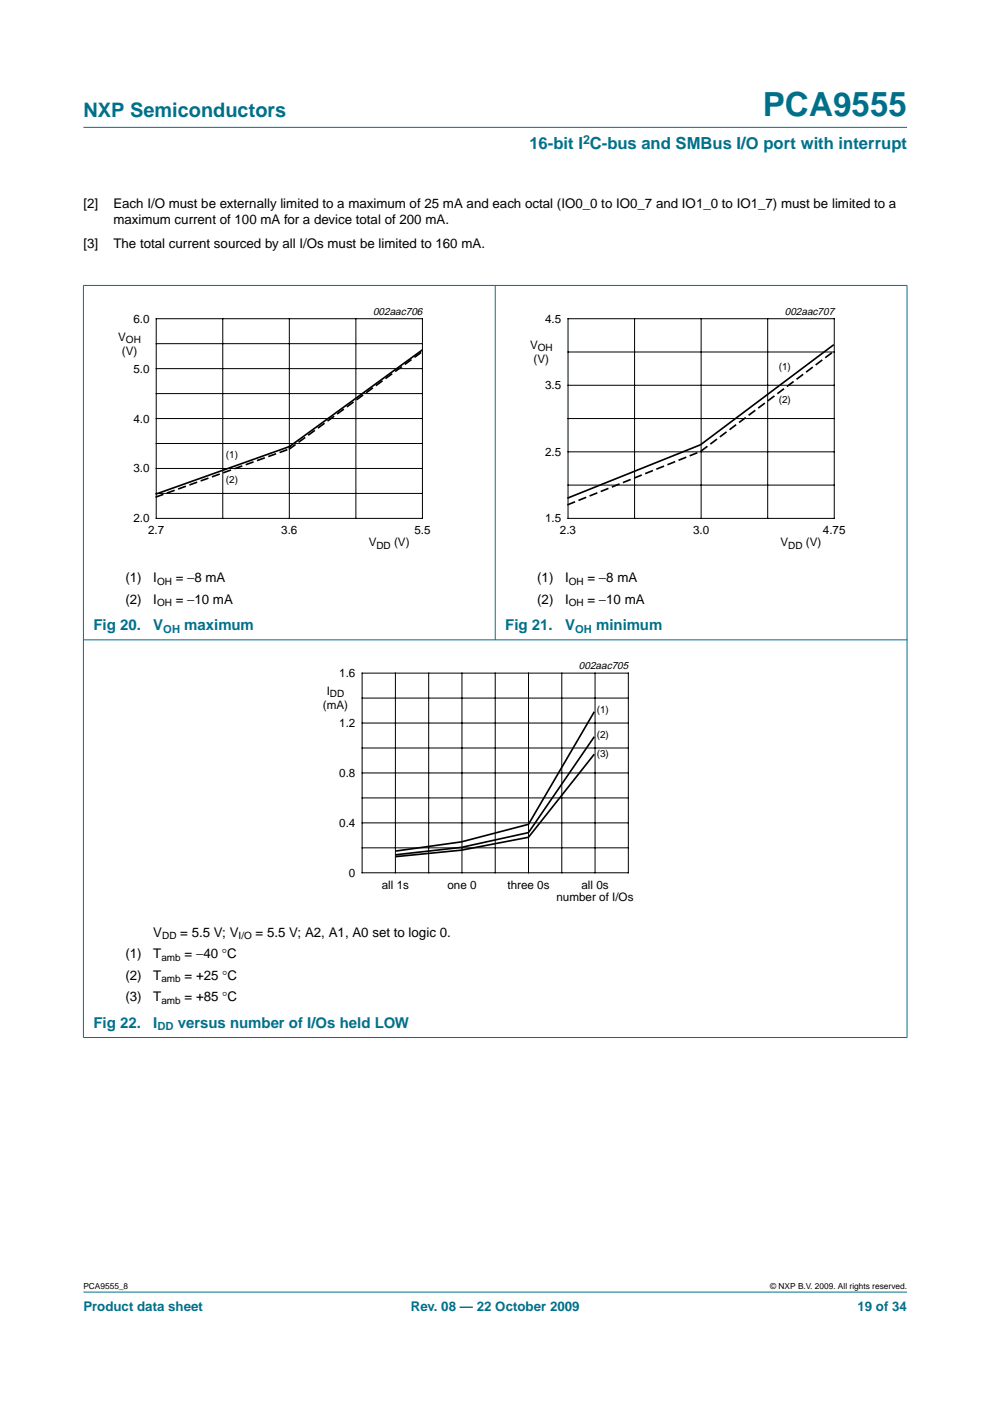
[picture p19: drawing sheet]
<svg xmlns="http://www.w3.org/2000/svg" width="210mm" height="297mm" viewBox="0 0 210 297" stroke-linecap="round" stroke-linejoin="round" font-family="sans-serif">
<defs><g id="words">
<text font-size="7.1" fill="#00708a" x="161.7" y="24.7">PCA9555</text>
<text font-size="4.2" fill="#00708a" x="17.7" y="24.9">NXP Semiconductors</text>
<text font-size="3.5" fill="#00708a" x="112.2" y="31.6">16-bit I C-bus and SMBus I/O port with interrupt</text>
<g font-size="3.2" fill="#00708a">
<text x="19.8" y="133.5">Fig 20.</text>
<text x="32.5" y="133.5">V</text>
<text x="39.1" y="133.5">maximum</text>
<text x="107.1" y="133.5">Fig 21.</text>
<text x="119.8" y="133.5">V</text>
<text x="126.4" y="133.5">minimum</text>
<text x="19.8" y="217.9">Fig 22.</text>
<text x="32.5" y="217.9">I</text>
<text x="37.7" y="217.9">versus number of I/Os held LOW</text>
</g>
<g font-size="2.8">
<text x="17.7" y="44.1">[2]</text>
<text x="24" y="44.1">Each I/O must be externally limited to a maximum of 25 mA and each octal (IO0_0 to IO0_7 and IO1_0 to IO1_7) must be limited to a</text>
<text x="24" y="47.6">maximum current of 100 mA for a device total of 200 mA.</text>
<text x="17.7" y="52.5">[3]</text>
<text x="24" y="52.5">The total current sourced by all I/Os must be limited to 160 mA.</text>
<text x="26.6" y="123.4">(1)</text>
<text x="32.5" y="123.4">I</text>
<text x="37.2" y="123.4">= −8 mA</text>
<text x="113.9" y="123.4">(1)</text>
<text x="119.8" y="123.4">I</text>
<text x="124.6" y="123.4">= −8 mA</text>
<text x="26.6" y="128">(2)</text>
<text x="32.5" y="128">I</text>
<text x="37.2" y="128">= −10 mA</text>
<text x="113.9" y="128">(2)</text>
<text x="119.8" y="128">I</text>
<text x="124.6" y="128">= −10 mA</text>
<text x="26.6" y="203.2">(1)</text>
<text x="32.5" y="198.6">V</text>
<text x="32.5" y="203.2">T</text>
<text x="38.2" y="198.6">= 5.5 V; V</text>
<text x="39.1" y="203.2">= −40 °C</text>
<text x="54.2" y="198.6">= 5.5 V; A2, A1, A0 set to logic 0.</text>
<text x="26.6" y="207.7">(2)</text>
<text x="32.5" y="207.7">T</text>
<text x="39.1" y="207.7">= +25 °C</text>
<text x="26.6" y="212.3">(3)</text>
<text x="32.5" y="212.3">T</text>
<text x="39.1" y="212.3">= +85 °C</text>
</g>
<g font-size="2.8" fill="#00708a">
<text x="17.7" y="278">Product data sheet</text>
<text x="87.1" y="278">Rev. 08 — 22 October 2009</text>
<text x="181.8" y="278">19 of 34</text>
</g>
<text font-size="2.6" fill="#00708a" x="123.6" y="30.5">2</text>
<g font-size="2.5">
<text x="28.3" y="68.4">6.0</text>
<text x="115.6" y="68.4">4.5</text>
<text x="25.1" y="72.2">V</text>
<text x="25.8" y="75.2">(V)</text>
<text x="112.4" y="74">V</text>
<text x="113.1" y="77">(V)</text>
<text x="28.3" y="79">5.0</text>
<text x="115.6" y="82.5">3.5</text>
<text x="28.3" y="89.6">4.0</text>
<text x="28.3" y="100.2">3.0</text>
<text x="115.6" y="96.6">2.5</text>
<text x="28.3" y="110.8">2.0</text>
<text x="31.4" y="113.3">2.7</text>
<text x="59.6" y="113.3">3.6</text>
<text x="87.9" y="113.3">5.5</text>
<text x="115.6" y="110.8">1.5</text>
<text x="118.7" y="113.3">2.3</text>
<text x="146.9" y="113.3">3.0</text>
<text x="174.5" y="113.3">4.75</text>
<text x="78.2" y="115.8">V</text>
<text x="83.6" y="115.8">(V)</text>
<text x="165.5" y="115.8">V</text>
<text x="170.9" y="115.8">(V)</text>
<text x="71.9" y="143.6">1.6</text>
<text x="69.3" y="147.4">I</text>
<text x="68.5" y="150.4">(mA)</text>
<text x="71.9" y="154.1">1.2</text>
<text x="71.9" y="164.7">0.8</text>
<text x="71.9" y="175.3">0.4</text>
<text x="74" y="185.9">0</text>
<text x="81" y="188.4">all 1s</text>
<text x="94.9" y="188.4">one 0</text>
<text x="107.6" y="188.4">three 0s</text>
<text x="118" y="191">number of I/Os</text>
<text x="123.3" y="188.4">all 0s</text>
</g>
<g font-size="2.4" fill="#00708a">
<text x="34.6" y="134.1">OH</text>
<text x="121.9" y="134.1">OH</text>
<text x="33.4" y="218.4">DD</text>
</g>
<g font-size="2.2">
<text x="79.1" y="66.7">002aac706</text>
<text x="166.4" y="66.7">002aac707</text>
<text x="122.7" y="141.9">002aac705</text>
</g>
<g font-size="2.1">
<text x="26.7" y="72.7">OH</text>
<text x="114" y="74.5">OH</text>
<text x="165.1" y="78.5">(1)</text>
<text x="165.1" y="85.5">(2)</text>
<text x="47.9" y="97.1">(1)</text>
<text x="47.9" y="102.4">(2)</text>
<text x="79.8" y="116.3">DD</text>
<text x="167.1" y="116.3">DD</text>
<text x="33.3" y="123.9">OH</text>
<text x="120.6" y="123.9">OH</text>
<text x="33.3" y="128.5">OH</text>
<text x="120.6" y="128.5">OH</text>
<text x="69.9" y="147.8">DD</text>
<text x="126.5" y="151.1">(1)</text>
<text x="126.5" y="156.4">(2)</text>
<text x="126.5" y="160.6">(3)</text>
<text x="34.2" y="203.7">amb</text>
<text x="34.4" y="199.1">DD</text>
<text x="50.6" y="199.1">I/O</text>
<text x="34.2" y="208.3">amb</text>
<text x="34.2" y="212.8">amb</text>
</g>
<g font-size="1.8">
<text x="17.7" y="273.4">PCA9555_8</text>
<text x="163.3" y="273.4">© NXP B.V. 2009. All rights reserved.</text>
</g>
</g></defs>
<g fill="#00708a" stroke="#00708a" stroke-width=".21">
<path d="M17.7 273.9h174.6z"/>
<path d="M17.7 27h174.6z"/>
<path d="M17.7 60.6v159.3z"/>
<path d="M105 60.5v75.2z"/>
<path d="M192.3 60.6v159.3z"/>
<path d="M17.6 60.5h174.8z"/>
<path d="M17.6 135.7h174.8z"/>
<path d="M17.6 220h174.8z"/>
</g>
<path d="M20.4 64.8h81.9v52.2h-81.9zM107.7 64.8h81.9v52.2h-81.9zM64.1 139.9h81.8v52.2h-81.8z" fill="none" stroke="#fff" stroke-width=".21"/>
<g fill="none" stroke="#000" stroke-width=".21">
<path d="M33.1 67.6h56.5v42.3h-56.5zM33.1 78.2h56.5M33.1 72.9h56.5M47.2 67.6v42.3M61.3 67.6v42.3M75.5 67.6v42.3M120.4 67.6h56.5v42.3h-56.5zM120.4 74.6h56.5M134.5 67.6v42.3M148.7 67.6v42.3M162.8 67.6v42.3M33.1 99.3h56.5"/>
<path d="M33.1 94h56.5M33.1 88.7h56.5M33.1 83.4h56.5M120.4 88.7h56.5M120.4 81.7h56.5M120.4 95.8h56.5M33.1 104.6h56.5M120.4 102.9h56.5M76.8 142.7h56.4v42.3h-56.4zM76.8 158.6h56.4M76.8 153.3h56.4M76.8 148h56.4"/>
<path d="M83.8 142.7v42.3M90.9 142.7v42.3M97.9 142.7v42.3M105 142.7v42.3M112.1 142.7v42.3M119.1 142.7v42.3M126.2 142.7v42.3M76.8 179.8h56.4M76.8 174.5h56.4M76.8 169.2h56.4M76.8 163.9h56.4"/>
</g>
<path d="M89.4 74.3l-28 20.4-28.3 10M176.6 73.2l-28.1 21.1-28 11.3M126 150.9l-14 23.9-14.2 3.7-13.9 1.9M126 156.2l-14 20.3-14.2 3.2-13.9 1.5M126 159.9l-14 17.6-14.2 2.8-13.9 1.3" fill="none" stroke="#000" stroke-width=".35"/>
<path d="M61.4 95.2l28-20.5M33.1 105.3l28.3-10.1M120.5 107l28-11.3 28.1-21.1" fill="none" stroke="#000" stroke-width=".35" stroke-dasharray="1.4 1.1"/>
<use href="#words"/>
</svg>
